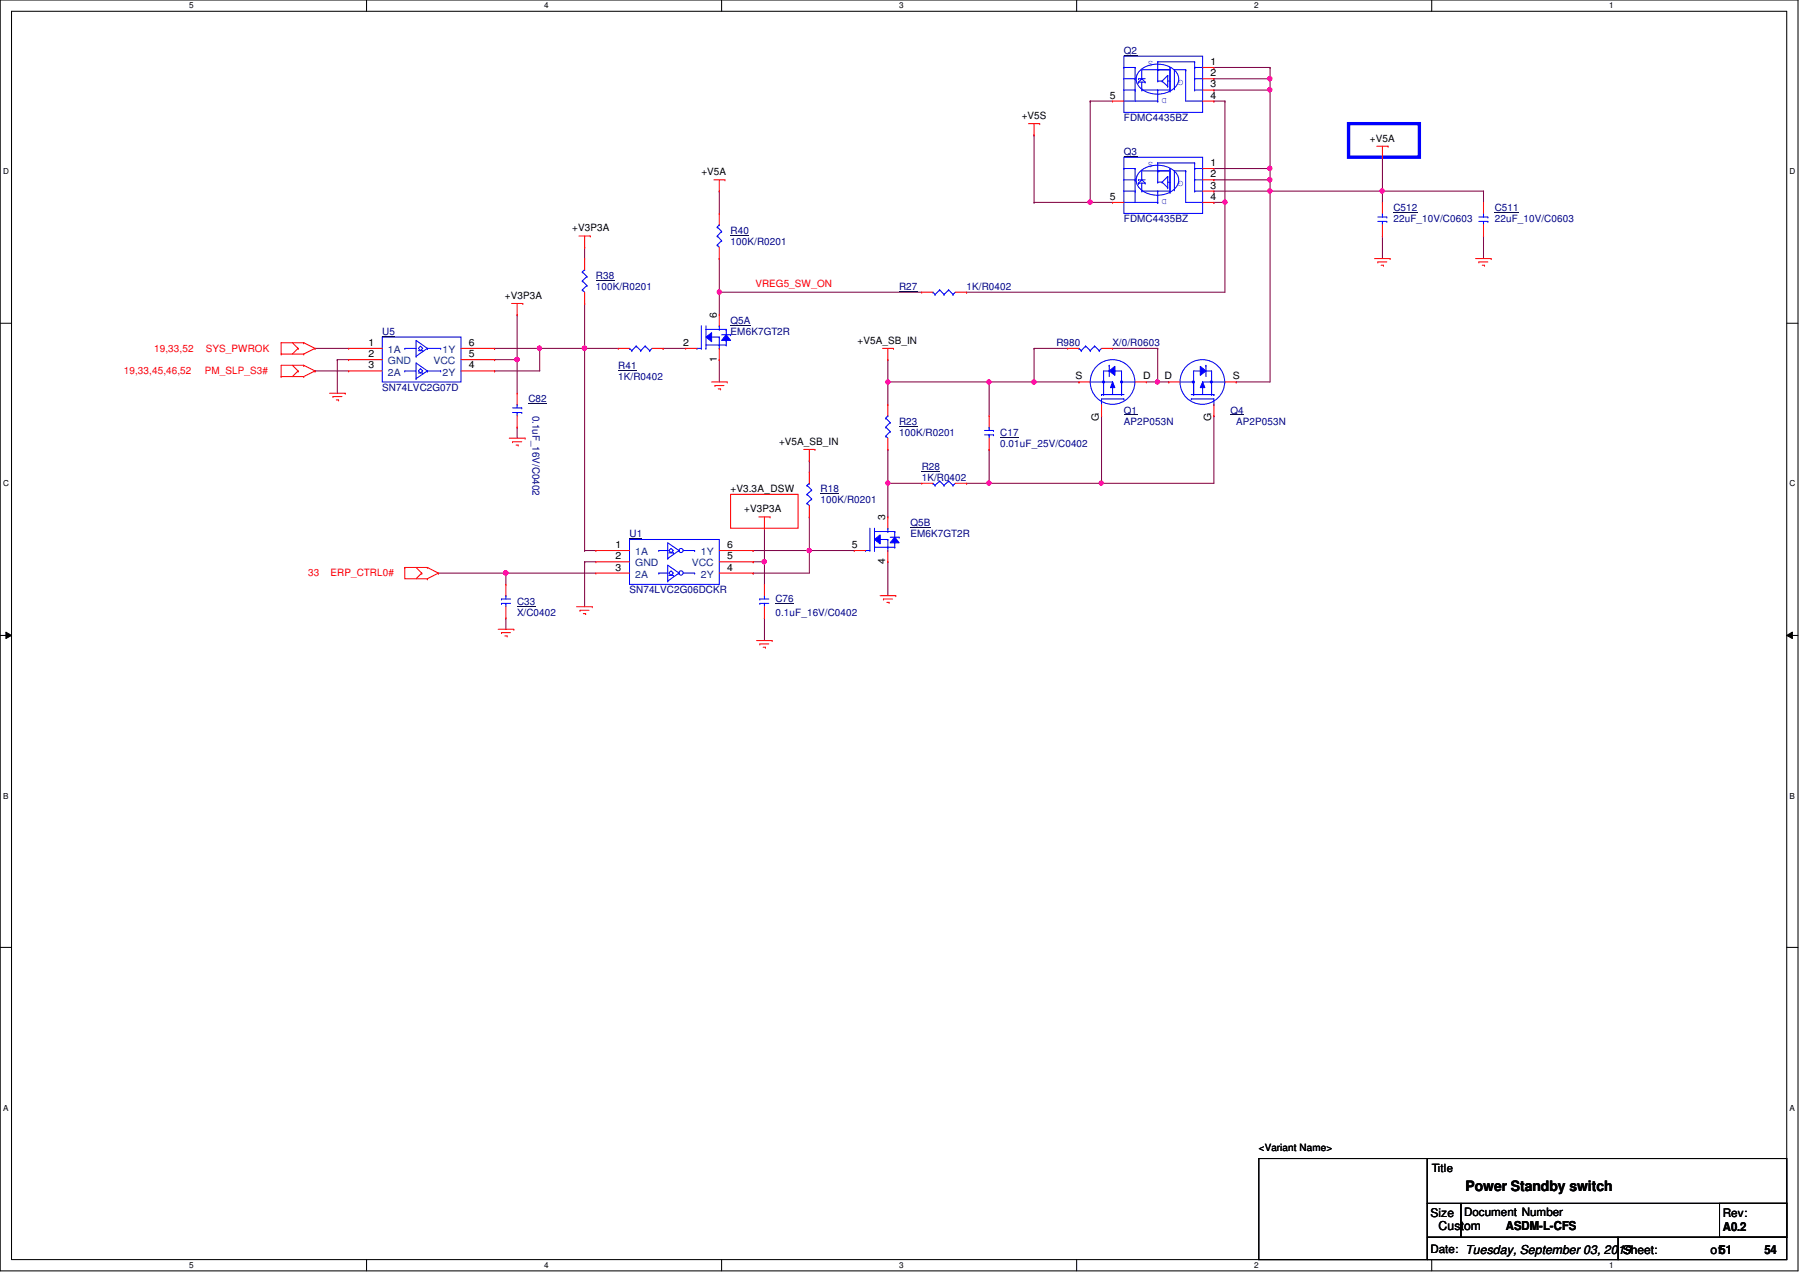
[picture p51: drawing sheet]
<svg xmlns="http://www.w3.org/2000/svg" width="297mm" height="210mm" viewBox="0 0 297 210" stroke-linecap="round" stroke-linejoin="round" font-family="sans-serif">
<defs><g id="words">
<text font-size="2.4" x="241.8" y="196.5">Power Standby switch</text>
<g font-size="2">
<text x="236.1" y="200.8">Size</text>
<text x="237.4" y="202.9">Custom</text>
<text x="248.5" y="202.9">ASDM-L-CFS</text>
<text x="284.3" y="203.1">A0.2</text>
<text x="267.8" y="206.9">Sheet:</text>
<text x="282.3" y="207">of51</text>
<text x="291.2" y="207">54</text>
</g>
<g font-size="1.9">
<text x="236.3" y="193.4">Title</text>
<text x="241.6" y="200.7">Document Number</text>
<text x="284.3" y="200.7">Rev:</text>
<text x="236.1" y="206.8">Date: Tuesday, September 03, 2019</text>
</g>
<g font-size="1.7" fill="#000080">
<text x="185.5" y="8.9">Q2</text>
<text x="185.5" y="20">FDMC4435BZ</text>
<text x="185.5" y="25.6">Q3</text>
<text x="230" y="34.9">C512</text>
<text x="246.7" y="34.9">C511</text>
<text x="120.6" y="38.6">R40</text>
<text x="120.6" y="40.4">100K/R0201</text>
<text x="185.5" y="36.7">FDMC4435BZ</text>
<text x="230" y="36.7">22uF_10V/C0603</text>
<text x="246.7" y="36.7">22uF_10V/C0603</text>
<text x="98.3" y="46">R38</text>
<text x="98.3" y="47.8">100K/R0201</text>
<text x="148.4" y="47.8">R27</text>
<text x="159.5" y="47.8">1K/R0402</text>
<text x="120.6" y="53.4">Q5A</text>
<text x="63.1" y="55.2">U5</text>
<text x="120.6" y="55.2">EM6K7GT2R</text>
<text x="174.3" y="57.1">R980</text>
<text x="183.6" y="57.1">X/0/R0603</text>
<text x="63.1" y="64.5">SN74LVC2G07D</text>
<text x="102" y="60.8">R41</text>
<text x="102" y="62.7">1K/R0402</text>
<text x="87.2" y="66.4">C82</text>
<text x="87.9" y="68.6" transform="rotate(90 87.9 68.6)">0.1uF_16V/C0402</text>
<text x="148.4" y="70.1">R23</text>
<text x="148.4" y="72">100K/R0201</text>
<text x="165.1" y="72">C17</text>
<text x="185.5" y="68.2">Q1</text>
<text x="185.5" y="70.1">AP2P053N</text>
<text x="203.1" y="68.2">Q4</text>
<text x="204" y="70.1">AP2P053N</text>
<text x="152.1" y="77.5">R28</text>
<text x="165.1" y="73.8">0.01uF_25V/C0402</text>
<text x="135.4" y="81.2">R18</text>
<text x="135.4" y="83.1">100K/R0201</text>
<text x="152.1" y="79.4">1K/R0402</text>
<text x="103.9" y="88.6">U1</text>
<text x="150.2" y="86.8">Q5B</text>
<text x="150.2" y="88.6">EM6K7GT2R</text>
<text x="85.3" y="99.8">C33</text>
<text x="85.3" y="101.6">X/C0402</text>
<text x="103.9" y="97.9">SN74LVC2G06DCKR</text>
<text x="128" y="99.4">C76</text>
<text x="128" y="101.6">0.1uF_16V/C0402</text>
</g>
<g font-size="1.7">
<text x="199.8" y="10.7">1</text>
<text x="183.2" y="16.3">5</text>
<text x="199.8" y="16.3">4</text>
<text x="199.8" y="14.4">3</text>
<text x="199.8" y="12.6">2</text>
<text x="168.6" y="19.6">+V5S</text>
<text x="226.1" y="23.4">+V5A</text>
<text x="115.7" y="28.9">+V5A</text>
<text x="199.8" y="29.3">2</text>
<text x="199.8" y="27.4">1</text>
<text x="183.2" y="33">5</text>
<text x="199.8" y="33">4</text>
<text x="199.8" y="31.1">3</text>
<text x="94.4" y="38.2">+V3P3A</text>
<text x="83.3" y="49.3">+V3P3A</text>
<text x="118.3" y="52.5" transform="rotate(-90 118.3 52.5)">6</text>
<text x="60.8" y="57.1">1</text>
<text x="60.8" y="58.9">2</text>
<text x="77.4" y="58.9">5</text>
<text x="77.4" y="57.1">6</text>
<text x="112.7" y="57.1">2</text>
<text x="118.3" y="59.8" transform="rotate(-90 118.3 59.8)">1</text>
<text x="141.5" y="56.7">+V5A_SB_IN</text>
<text x="60.8" y="60.8">3</text>
<text x="77.4" y="60.8">4</text>
<text x="177.5" y="62.6">S</text>
<text x="188.6" y="62.6">D</text>
<text x="192.2" y="62.6">D</text>
<text x="203.5" y="62.6">S</text>
<text x="181.4" y="69.4" transform="rotate(-90 181.4 69.4)">G</text>
<text x="199.9" y="69.4" transform="rotate(-90 199.9 69.4)">G</text>
<text x="128.6" y="73.4">+V5A_SB_IN</text>
<text x="120.6" y="81.2">+V3.3A_DSW</text>
<text x="122.8" y="84.5">+V3P3A</text>
<text x="146.1" y="85.9" transform="rotate(-90 146.1 85.9)">3</text>
<text x="101.6" y="90.4">1</text>
<text x="101.6" y="92.3">2</text>
<text x="101.6" y="94.1">3</text>
<text x="120" y="94.1">4</text>
<text x="120" y="92.3">5</text>
<text x="120" y="90.4">6</text>
<text x="140.5" y="90.4">5</text>
<text x="146.1" y="93.1" transform="rotate(-90 146.1 93.1)">4</text>
<text x="207.7" y="189.9">&lt;Variant Name&gt;</text>
</g>
<g font-size="1.7" fill="#f00">
<text x="124.7" y="47.4">VREG5_SW_ON</text>
<text x="25.4" y="58">19,33,52</text>
<text x="34" y="58">SYS_PWROK</text>
<text x="20.4" y="61.8">19,33,45,46,52</text>
<text x="33.8" y="61.8">PM_SLP_S3#</text>
<text x="50.8" y="95.1">33</text>
<text x="54.6" y="95.1">ERP_CTRL0#</text>
</g>
<g font-size="1.7" fill="#004080">
<text x="64" y="58.3">1A</text>
<text x="73" y="58.3">1Y</text>
<text x="64" y="60.1">GND</text>
<text x="64" y="62">2A</text>
<text x="71.5" y="60.1">VCC</text>
<text x="73" y="62">2Y</text>
<text x="104.8" y="91.6">1A</text>
<text x="104.8" y="93.5">GND</text>
<text x="104.8" y="95.3">2A</text>
<text x="114.2" y="93.5">VCC</text>
<text x="115.7" y="95.3">2Y</text>
<text x="115.7" y="91.6">1Y</text>
</g>
<g font-size="1.5" fill="#00f">
<text x="190.3" y="10.1" transform="rotate(180 190.3 10.1)">S</text>
<text x="192.5" y="16.2" transform="rotate(180 192.5 16.2)">D</text>
<text x="195.3" y="13.3" transform="rotate(180 195.3 13.3)">G</text>
<text x="190.3" y="26.8" transform="rotate(180 190.3 26.8)">S</text>
<text x="195.3" y="29.9" transform="rotate(180 195.3 29.9)">G</text>
<text x="192.5" y="32.9" transform="rotate(180 192.5 32.9)">D</text>
</g>
<g font-size="1.4">
<text x="31.2" y="1.4">5</text>
<text x="89.8" y="1.4">4</text>
<text x="148.4" y="1.4">3</text>
<text x="207" y="1.4">2</text>
<text x="265.6" y="1.4">1</text>
<text x=".5" y="28.8">D</text>
<text x="295.3" y="28.8">D</text>
<text x=".5" y="80.3">C</text>
<text x="295.3" y="80.3">C</text>
<text x=".5" y="131.8">B</text>
<text x="295.3" y="131.8">B</text>
<text x=".5" y="183.3">A</text>
<text x="295.3" y="183.3">A</text>
<text x="31.2" y="209.3">5</text>
<text x="89.8" y="209.3">4</text>
<text x="148.4" y="209.3">3</text>
<text x="207" y="209.3">2</text>
<text x="265.6" y="209.3">1</text>
</g>
</g></defs>
<path d="M0 0h296.7v209.7h-296.7zM1.9 1.9h292.9v206h-292.9z" fill="none" stroke="#000" stroke-width=".17"/>
<g fill="#fff">
<path d="M31.2 .2h.7v1.5h-.7z"/>
<path d="M31.2 208.1h.7v1.4h-.7z"/>
</g>
<path d="M60.5 0v1.9M60.5 207.9v1.8" fill="none" stroke="#000" stroke-width=".17"/>
<g fill="#fff">
<path d="M89.8 .2h.7v1.5h-.7z"/>
<path d="M89.8 208.1h.7v1.4h-.7z"/>
</g>
<path d="M119.1 0v1.9M119.1 207.9v1.8" fill="none" stroke="#000" stroke-width=".17"/>
<g fill="#fff">
<path d="M148.4 .2h.7v1.5h-.7z"/>
<path d="M148.4 208.1h.7v1.4h-.7z"/>
</g>
<path d="M177.7 0v1.9M177.7 207.9v1.8" fill="none" stroke="#000" stroke-width=".17"/>
<g fill="#fff">
<path d="M207 .2h.7v1.5h-.7z"/>
<path d="M207 208.1h.7v1.4h-.7z"/>
</g>
<path d="M236.3 0v1.9M236.3 207.9v1.8" fill="none" stroke="#000" stroke-width=".17"/>
<g fill="#fff">
<path d="M265.6 .2h.7v1.5h-.7z"/>
<path d="M265.6 208.1h.7v1.4h-.7z"/>
<path d="M.5 27.6h.9v1.5h-.9z"/>
<path d="M295.3 27.6h.9v1.5h-.9z"/>
<path d="M.5 79.1h.9v1.5h-.9z"/>
<path d="M295.3 79.1h.9v1.5h-.9z"/>
</g>
<path d="M0 53.3h1.9M294.8 53.3h1.9" fill="none" stroke="#000" stroke-width=".17"/>
<g fill="#fff">
<path d="M.5 130.6h.9v1.5h-.9z"/>
<path d="M295.3 130.6h.9v1.5h-.9z"/>
</g>
<path d="M0 104.9h1.9M1 104.3l.9 .6-.9 .5zM294.8 104.9l1-.6v1.1zM294.8 104.9h1.9" fill="none" stroke="#000" stroke-width=".17"/>
<path d="M1 104.3l.9 .6-.9 .5zM294.8 104.9l1-.6v1.1z" fill="#000"/>
<g fill="#fff">
<path d="M.5 182.1h.8v1.5h-.8z"/>
<path d="M295.3 182.1h.8v1.5h-.8z"/>
</g>
<path d="M0 156.3h1.9M294.8 156.3h1.9" fill="none" stroke="#000" stroke-width=".17"/>
<path d="M222.5 20.4h11.7v5.6h-11.7z" fill="none" stroke="#00f" stroke-width=".55"/>
<path d="M120.6 81.6h11.1v5.6h-11.1z" fill="none" stroke="#f00" stroke-width=".17"/>
<path d="M209.6 27.8h.1M209.6 27.8v1.9M85.3 70.5h.1M85.3 70.5v1.8" fill="none" stroke="#800040" stroke-width=".17"/>
<circle cx="209.5" cy="29.6" r=".35" fill="#f0f"/>
<circle cx="209.5" cy="29.6" r=".35" fill="none" stroke="#f0f" stroke-width=".17"/>
<circle cx="209.5" cy="27.8" r=".35" fill="#f0f"/>
<circle cx="209.5" cy="27.8" r=".35" fill="none" stroke="#f0f" stroke-width=".17"/>
<g fill="none" stroke="#800040" stroke-width=".17">
<path d="M200.3 11.1h.1M200.3 11.1h9.3M170.6 33.4h.1M170.6 33.4h13M179.9 33.4h.1M200.3 31.5h.1M200.3 31.5h9.3M202.1 33.4h.1M202.1 33.4v14.8M85.3 59.4h.1M85.3 51.9h.1M85.3 51.9v13"/>
<path d="M146.5 59.4h.1M146.5 59.4v3.6M124.3 92.7h.1M124.3 92.7h1.8M126.1 102h.1M126.1 102v3.7"/>
</g>
<circle cx="85.3" cy="59.3" r=".37" fill="#f0f"/>
<circle cx="85.3" cy="59.3" r=".37" fill="none" stroke="#f0f" stroke-width=".17"/>
<path d="M179.9 16.7h.1M179.9 16.7v16.7M81.6 59.4h.1M81.6 59.4h3.7" fill="none" stroke="#800040" stroke-width=".17"/>
<circle cx="179.9" cy="33.4" r=".36" fill="#f0f"/>
<circle cx="179.9" cy="33.4" r=".36" fill="none" stroke="#f0f" stroke-width=".17"/>
<path d="M96.5 57.5h.1M96.5 57.5v33.3M96.5 92.7h.1M96.5 90.8h.1M96.5 92.7v7.4M96.5 90.8h1.8M124.3 90.8h.1M124.3 90.8h9.3M146.5 92.7h.1M146.5 92.7v5.6" fill="none" stroke="#800040" stroke-width=".17"/>
<circle cx="133.5" cy="90.8" r=".36" fill="#f0f"/>
<circle cx="133.5" cy="90.8" r=".36" fill="none" stroke="#f0f" stroke-width=".17"/>
<path d="M146.5 79.8h.1M146.5 79.8h5.6M96.5 92.7h.1M96.5 92.7h1.8" fill="none" stroke="#800040" stroke-width=".17"/>
<circle cx="146.5" cy="79.7" r=".34" fill="#f0f"/>
<circle cx="146.5" cy="79.7" r=".34" fill="none" stroke="#f0f" stroke-width=".17"/>
<path d="M96.5 50.1h.1M96.5 50.1v7.4M133.6 76h.1M133.6 76v1.9M146.5 74.2h.1M146.5 74.2v5.6M124.3 94.6h.1M133.6 90.8h.1M133.6 90.8v3.8h-9.3" fill="none" stroke="#800040" stroke-width=".17"/>
<circle cx="96.4" cy="57.5" r=".37" fill="#f0f"/>
<circle cx="96.4" cy="57.5" r=".37" fill="none" stroke="#f0f" stroke-width=".17"/>
<path d="M89.1 57.5h.1M89.1 57.5h7.4M96.5 40.8h.1M96.5 40.8v1.9M118.7 48.2h.1M118.7 48.2h33.4" fill="none" stroke="#800040" stroke-width=".17"/>
<circle cx="118.7" cy="48.2" r=".35" fill="#f0f"/>
<circle cx="118.7" cy="48.2" r=".35" fill="none" stroke="#f0f" stroke-width=".17"/>
<path d="M209.6 31.5h.1M209.6 31.5h18.5" fill="none" stroke="#800040" stroke-width=".17"/>
<circle cx="228.1" cy="31.5" r=".35" fill="#f0f"/>
<circle cx="228.1" cy="31.5" r=".35" fill="none" stroke="#f0f" stroke-width=".17"/>
<path d="M118.7 31.5h.1M118.7 31.5v3.7M209.6 31.5h.1M209.6 31.5v31.5M118.7 42.7h.1M118.7 42.7v5.5M159.5 48.2h.1M159.5 48.2h42.6" fill="none" stroke="#800040" stroke-width=".17"/>
<circle cx="209.5" cy="31.5" r=".35" fill="#f0f"/>
<circle cx="209.5" cy="31.5" r=".35" fill="none" stroke="#f0f" stroke-width=".17"/>
<path d="M202.1 16.7h.1M202.1 16.7v16.7" fill="none" stroke="#800040" stroke-width=".17"/>
<circle cx="202.1" cy="33.4" r=".34" fill="#f0f"/>
<circle cx="202.1" cy="33.4" r=".34" fill="none" stroke="#f0f" stroke-width=".17"/>
<path d="M52 57.5h.1M52 57.5h5.5M81.6 57.5h.1M81.6 57.5h7.5M52 61.2h.1M52 61.2h5.5" fill="none" stroke="#800040" stroke-width=".17"/>
<circle cx="89" cy="57.5" r=".35" fill="#f0f"/>
<circle cx="89" cy="57.5" r=".35" fill="none" stroke="#f0f" stroke-width=".17"/>
<g fill="none" stroke="#800040" stroke-width=".17">
<path d="M89.1 57.5h.1M89.1 57.5v3.7h-7.5M96.5 57.5h.1M96.5 57.5h5.5M109.4 57.5h.1M109.4 57.5h3.8M118.7 48.2h.1M118.7 59.4h.1M118.7 48.2v3.7M118.7 59.4v3.6M81.6 61.2h.1M146.5 79.8h.1"/>
<path d="M146.5 79.8v5.5M181.8 79.8h.1M200.3 68.6h.1M200.3 68.6v11.2h-18.5M133.6 85.3h.1M133.6 90.8h.1M133.6 85.3v5.5M133.6 90.8h7.4"/>
</g>
<circle cx="181.7" cy="79.7" r=".34" fill="#f0f"/>
<circle cx="181.7" cy="79.7" r=".34" fill="none" stroke="#f0f" stroke-width=".17"/>
<path d="M200.3 13h.1M200.3 13h9.3M209.6 13h.1M209.6 13v1.9" fill="none" stroke="#800040" stroke-width=".17"/>
<circle cx="209.5" cy="13" r=".35" fill="#f0f"/>
<circle cx="209.5" cy="13" r=".35" fill="none" stroke="#f0f" stroke-width=".17"/>
<path d="M126.1 92.7h.1M126.1 92.7v3.7" fill="none" stroke="#800040" stroke-width=".17"/>
<circle cx="126.1" cy="92.7" r=".35" fill="#f0f"/>
<circle cx="126.1" cy="92.7" r=".35" fill="none" stroke="#f0f" stroke-width=".17"/>
<g fill="none" stroke="#800040" stroke-width=".17">
<path d="M179.9 16.7h.1M179.9 16.7h3.7M209.6 11.1h.1M209.6 11.1v1.9M200.3 29.7h.1M200.3 33.4h.1M200.3 29.7h9.3M200.3 33.4h1.8M181.8 68.6h.1M181.8 68.6v11.2M72.3 94.6h.1M72.3 94.6h11.2"/>
<path d="M83.5 94.6h.1M83.5 94.6v1.8"/>
</g>
<circle cx="83.4" cy="94.5" r=".37" fill="#f0f"/>
<circle cx="83.4" cy="94.5" r=".37" fill="none" stroke="#f0f" stroke-width=".17"/>
<path d="M200.3 14.9h.1M200.3 14.9h9.3M209.6 14.9h.1M209.6 14.9v12.9" fill="none" stroke="#800040" stroke-width=".17"/>
<circle cx="209.5" cy="14.8" r=".34" fill="#f0f"/>
<circle cx="209.5" cy="14.8" r=".34" fill="none" stroke="#f0f" stroke-width=".17"/>
<g fill="none" stroke="#800040" stroke-width=".17">
<path d="M200.3 27.8h.1M200.3 27.8h9.3M55.7 59.4h.1M55.7 59.4v5.5M55.7 59.4h1.8M159.5 79.8h.1M159.5 79.8h3.7M83.5 94.6h.1M83.5 94.6h14.8M126.1 87.2h.1M126.1 87.2v5.5M83.5 102h.1"/>
<path d="M83.5 102v1.8"/>
</g>
<circle cx="163.2" cy="79.7" r=".34" fill="#f0f"/>
<circle cx="163.2" cy="79.7" r=".34" fill="none" stroke="#f0f" stroke-width=".17"/>
<g fill="none" stroke="#800040" stroke-width=".17">
<path d="M200.3 16.7h.1M200.3 16.7h1.8M170.6 22.3h.1M170.6 22.3v11.1M209.6 29.7h.1M209.6 29.7v1.8M228.1 26h.1M228.1 26v5.5M146.5 63h.1M146.5 63h16.7M189.2 63h1.8M191 63h.1"/>
<path d="M204 63h.1M204 63h5.6"/>
</g>
<circle cx="163.2" cy="63" r=".34" fill="#f0f"/>
<circle cx="163.2" cy="63" r=".34" fill="none" stroke="#f0f" stroke-width=".17"/>
<circle cx="146.5" cy="63" r=".34" fill="#f0f"/>
<circle cx="146.5" cy="63" r=".34" fill="none" stroke="#f0f" stroke-width=".17"/>
<g fill="none" stroke="#800040" stroke-width=".17">
<path d="M228.1 38.9h.1M228.1 31.5h.1M228.1 31.5v1.9M228.1 38.9v3.8M228.1 31.5h16.7M244.8 38.9h.1M244.8 31.5h.1M244.8 31.5v1.9M244.8 38.9v3.8M170.6 57.5h.1M170.6 57.5h5.6M170.6 57.5v5.5"/>
<path d="M146.5 63h.1M146.5 63v3.8M163.2 63h.1M163.2 74.2h.1M163.2 79.8h.1M163.2 63v5.6M163.2 74.2v5.6M163.2 63h14.9M163.2 79.8h18.6M170.6 63h.1M178.1 63h.1"/>
</g>
<circle cx="170.6" cy="63" r=".36" fill="#f0f"/>
<circle cx="170.6" cy="63" r=".36" fill="none" stroke="#f0f" stroke-width=".17"/>
<path d="M183.6 57.5h7.4M191 57.5h.1M191 57.5v5.5M191 63h.1M191 63h1.9M192.9 63h.1" fill="none" stroke="#800040" stroke-width=".17"/>
<circle cx="191" cy="63" r=".34" fill="#f0f"/>
<circle cx="191" cy="63" r=".34" fill="none" stroke="#f0f" stroke-width=".17"/>
<g fill="none" stroke="#f00" stroke-width=".17">
<path d="M95.5 38.9h1.9M96.5 38.9v1.9M97.4 38.9h.1M117.8 29.7h1.8M118.7 31.5h.1M118.7 29.7v1.8M119.6 29.7h.1M169.7 20.4h1.9M170.6 22.3h.1M170.6 20.4v1.9M171.6 20.4h.1M227.2 24.1h1.9"/>
<path d="M228.1 26h.1M228.1 24.1v1.9M229.1 24.1h.1M46.4 58.4h.1M46.4 58.4h3.7M48.3 56.6l.9 .9M49.2 57.5h.1M49.2 57.5l-.9 .9M50.1 56.6h.1M50.1 58.4h.1M50.1 56.6h-3.7v1.8M50.1 56.6l1.9 .9"/>
<path d="M52 57.5h.1M52 57.5l-1.9 .9M57.5 57.5h.1M57.5 59.4h.1M57.5 57.5h5.6M57.5 59.4h5.6M76.1 57.5h5.5M76.1 59.4h5.5M81.6 59.4h.1M81.6 57.5h.1M84.4 50.1h1.9M85.3 51.9h.1"/>
<path d="M85.3 50.1v1.8M86.3 50.1h.1M96.5 40.8h.1M145.6 57.5h1.8M146.5 59.4h.1M146.5 57.5v1.9M147.4 57.5h.1M226.8 42.7h2.6M227.4 43.2h.1M227.4 43.2h1.5M227.9 43.8h.4M228.3 43.8h.1"/>
<path d="M229.4 42.7h.1M243.5 42.7h2.6M244 43.2h.1M244 43.2h1.5M244.6 43.8h.4M245 43.8h.1M246.1 42.7h.1M46.4 62.1h.1M46.4 62.1h3.7M48.3 60.3l.9 .9M49.2 61.2h.1M49.2 61.2l-.9 .9"/>
<path d="M50.1 60.3h.1M50.1 62.1h.1M50.1 60.3h-3.7v1.8M50.1 60.3l1.9 .9M52 61.2h.1M52 61.2l-1.9 .9M54.4 64.9h2.6M54.9 65.4h.1M54.9 65.4h1.5M55.5 66h.4M55.9 66h.1M57 64.9h.1"/>
<path d="M57.5 61.2h.1M57.5 61.2h5.6M76.1 61.2h5.5M81.6 61.2h.1M84 72.3h2.7M84.6 72.9h.1M84.6 72.9h1.5M85.2 73.4h.3M85.5 73.4h.1M86.7 72.3h.1M117.4 63h2.6M118 63.6h.1"/>
<path d="M118 63.6h1.5M118.5 64.2h.4M118.9 64.2h.1M120 63h.1M132.6 74.2h1.9M133.6 76h.1M133.6 74.2v1.8M134.5 74.2h.1M66.8 93.6h.1M66.8 93.6v1.9h3.7M66.8 93.6h3.7M68.7 93.6l.9 1"/>
<path d="M69.6 94.6h.1M69.6 94.6l-.9 .9M70.5 95.5h.1M70.5 93.6h.1M70.5 93.6l1.8 1M72.3 94.6h.1M72.3 94.6l-1.8 .9M125.2 85.3h1.9M126.1 87.2h.1M126.1 85.3v1.9M127.1 85.3h.1M145.2 98.3h2.6"/>
<path d="M145.8 98.8h.1M145.8 98.8h1.5M146.3 99.4h.4M146.7 99.4h.1M147.8 98.3h.1M82.2 103.8h2.6M82.8 104.4h.1M82.8 104.4h1.4M83.3 104.9h.4M83.7 104.9h.1M84.8 103.8h.1M95.2 100.1h2.5"/>
<path d="M95.7 100.7h.1M95.7 100.7h1.5M96.3 101.3h.3M96.6 101.3h.1M97.7 100.1h.1M124.8 105.7h2.6M125.4 106.3h.1M125.4 106.3h1.5M125.9 106.8h.4M126.3 106.8h.1M127.4 105.7h.1"/>
</g>
<path d="M207.7 191.2h27.8v16.7h-27.8zM235.5 198.6h5.6v5.6h-5.6zM235.5 191.2h59.3v7.4h-59.3zM241.1 198.6h53.7v5.6h-53.7zM283.8 198.6h11v5.6h-11zM235.5 204.2h31.5v3.7h-31.5zM267 204.2h27.8v3.7h-27.8z" fill="none" stroke="#000" stroke-width=".17"/>
<g fill="none" stroke="#00f" stroke-width=".17">
<path d="M63.1 55.6h13v7.4h-13zM66.8 57.5h.1M66.8 57.5h1.9M68.7 58.8h.1M69 57.9h.8M69.4 57.1l.4 .4-.4 .4-.4-.4zM69.8 57.9h.1M70.5 57.5h.1M70.5 57.5h2.2M70.5 57.5l-1.8-1.3v2.6M70.5 57.5l-1.8 1.3M72.7 57.5h.1"/>
<path d="M115 57.5h.1M115 57.5h.7M115.7 57.5h.1M115.7 53.8v3.7M116.5 57.5h.1M116.5 53.8v3.7M66.8 61.2h.1M66.8 61.2h1.9M68.7 62.5h.1M69 61.6h.8M69.4 60.8l.4 .4-.4 .4-.4-.4zM69.8 61.6h.1"/>
<path d="M70.5 61.2h.1M70.5 61.2h2.2M70.5 61.2l-1.8-1.3v2.6M70.5 61.2l-1.8 1.3M72.7 61.2h.1"/>
</g>
<path d="M63.1 55.5h2.1" fill="none" stroke="#000080" stroke-width=".17"/>
<path d="M116.5 55.6l.9-.7v1.5z" fill-rule="evenodd" fill="#00f"/>
<path d="M116.5 55.6l.9-.7v1.5zM116.5 54.4h2.2M116.5 56.9h2.2M117.4 55.6h1.3M118.7 54.4h.1M118.7 56.9h.1M118.7 55.6h.1M118.7 57.5h.1M118.7 53.8h.1M118.7 53.8v.6M118.7 55.6v1.9" fill="none" stroke="#00f" stroke-width=".17"/>
<path d="M119.8 55.2l.8 1h-1.5z" fill-rule="evenodd" fill="#00f"/>
<g fill="none" stroke="#00f" stroke-width=".17">
<path d="M185.5 9.3h13v9.2h-13zM185.5 11.1h.1M185.5 14.9h1.8M185.5 13h1.8M185.5 16.7h5.5M185.5 11.1h1.8M187.3 11.1h.1M187.3 13h.1M187.3 14.9h.1M187.3 11.1v5.6M187.9 13h.1M187.9 13.5h.1"/>
<path d="M187.9 13h1.1M187.9 13.5h1.1M188.3 11.5a4.4 4.4 0 0 1 5.9 .5 2.03 2.03 0 0 1-1 3 4.3 4.3 0 0 1-5.4-.9 1.89 1.89 0 0 1 .5-2.6zM188.4 14.9h.1M188.4 13h.1M188.4 14.9h4.7M188.4 13.5v1.4M188.4 13l.6 .5M188.4 13l-.5 .5M189 13.5h.1M191 11.5h.1M191 13.4h.1"/>
<path d="M191 10.2h.1M191 14.9h.1M191 16.7h.1M191 13.4h.8M191 10.2v3.2M191 14.9v1.8M191 10.2h6.1M191.2 11.5h.1M191.8 13.4h.1M191.8 13.4l.9 .9M192.7 14.3h.1M192.7 12.4h.1"/>
<path d="M192.7 13.4h.4M192.7 12.4v1.9M192.7 12.4l-.9 1M193.1 11.1h.1M193.1 14.9h.1M193.1 11.5h.1M193.1 13.4h.1M193.1 11.1v4.1M193.1 11.5h-4.7v1.5M193.8 14.6h.1M195.7 11.5h.1M195.7 11.5h-1.9v3.1"/>
<path d="M195.7 11.5v5.2h2.8M197.1 14.9h.1M197.1 13h.1M197.1 11.1h.1M197.1 10.2h.1M197.1 14.9h1.4M197.1 13h1.4M197.1 10.2v4.7M197.1 11.1h1.4M198.5 16.7h.1M198.5 13h.1M198.5 11.1h.1"/>
<path d="M185.5 26h13v9.2h-13zM185.5 27.8h.1M185.5 31.5h1.8M185.5 29.7h1.8M185.5 33.4h5.5M185.5 27.8h1.8M187.3 27.8h.1M187.3 29.7h.1M187.3 31.5h.1M187.3 27.8v5.6M187.9 29.7h.1M187.9 30.2h.1"/>
<path d="M187.9 29.7h1.1M187.9 30.2h1.1M188.3 28.2a4.4 4.4 0 0 1 5.9 .4 2.03 2.03 0 0 1-1 3.1 4.3 4.3 0 0 1-5.4-.9 1.89 1.89 0 0 1 .5-2.6zM188.4 31.5h.1M188.4 29.7h.1M188.4 30.2v1.3M188.4 31.5h4.7M188.4 29.7l.6 .5M188.4 29.7l-.5 .5M189 30.2h.1M191 28.2h.1M191 30.1h.1"/>
<path d="M191 26.9h.1M191 31.5h.1M191 33.4h.1M191 26.9v3.2M191 31.5v1.9M191 30.1h.8M191 26.9h6.1M191.2 28.2h.1M191.8 30.1h.1M191.8 30.1l.9 .9M192.7 31h.1M192.7 29.1h.1"/>
<path d="M192.7 29.1v1.9M192.7 30.1h.4M192.7 29.1l-.9 1M193.1 27.8h.1M193.1 31.5h.1M193.1 28.2h.1M193.1 30.1h.1M193.1 27.8v4.1M193.1 28.2h-4.7v1.5M193.8 31.3h.1M195.7 28.2h.1M195.7 28.2h-1.9v3.1"/>
<path d="M195.7 28.2v5.2h2.8M197.1 31.5h.1M197.1 29.7h.1M197.1 27.8h.1M197.1 26.9h.1M197.1 26.9v4.6M197.1 31.5h1.4M197.1 29.7h1.4M197.1 27.8h1.4M198.5 33.4h.1M198.5 29.7h.1M198.5 27.8h.1"/>
<path d="M227.4 35.8h1.5M227.4 36.5h1.5M228.1 35.2h.1M228.1 36.5h.1M228.1 35.2v.6M228.1 36.5v.6M228.9 35.8h.1M228.9 36.5h.1M96.1 44.9h.1M96.1 47.8h.1M96.1 46.4h.1M96.1 44.9l.8 .7"/>
<path d="M96.1 47.8l.4 .4M96.1 46.4l.8 .7M96.5 44.5h.1M96.5 44.5l-.4 .4M96.9 47.1h.1M96.9 45.6h.1M96.9 47.1l-.8 .7M96.9 45.6l-.8 .8M103.9 57.5h.1M103.9 57.5l.4 .4M104.3 57.9h.1M105 57.1h.1"/>
<path d="M105 57.1l-.7 .8M105 57.1l.7 .8M105.7 57.9h.1M106.5 57.1h.1M106.5 57.1l.7 .8M106.5 57.1l-.8 .8M107.2 57.9h.1M107.6 57.5l-.4 .4M118.7 56.9h1.1M118.7 54.4h1.1M119.1 55.2h1.5M119.8 55.2l.8 1h-1.5z"/>
<path d="M119.8 56.9h.1M119.8 56.2h.1M119.8 54.4h.1M119.8 55.2h.1M119.8 54.4v.8M119.8 56.2v.7M120.6 55.2h.1M154 48.2h.1M154 48.2l.3 .4M154.3 48.6h.1M155.1 47.8h.1M155.1 47.8l-.8 .8"/>
<path d="M155.1 47.8l.7 .8M155.8 48.6h.1M156.5 47.8h.1M156.5 47.8l.8 .8M156.5 47.8l-.7 .8M157.3 48.6h.1M157.6 48.2l-.3 .4M84.6 67.3h1.5M84.6 68.1h1.5M85.3 66.8h.1M85.3 68.1h.1M85.3 66.8v.5"/>
<path d="M85.3 68.1v.5M86.1 67.3h.1M86.1 68.1h.1M133.6 79.8h.1M133.6 79.8l-.4 .3M146.2 69h.1M146.2 72h.1M146.2 70.5h.1M146.2 69l.7 .7M146.2 72l.3 .3M146.2 70.5l.7 .7M146.5 68.6h.1"/>
<path d="M146.5 68.6l-.3 .4M146.9 71.2h.1M146.9 69.7h.1M146.9 71.2l-.7 .8M146.9 69.7l-.7 .8M154 79.8h.1M154 79.8l.3 .3M155.1 79.4h.1M155.1 79.4l.7 .7M155.1 79.4l-.8 .7M156.5 79.4h.1M156.5 79.4l.8 .7"/>
<path d="M156.5 79.4l-.7 .7M157.6 79.8l-.3 .3M82.8 98.8h.1M82.8 99.6h.1M82.8 98.8h1.4M82.8 99.6h1.4M83.5 98.3h.1M83.5 99.6h.1M83.5 98.3v.5M83.5 99.6v.5M133.2 80.1h.1M133.2 83.1h.1"/>
<path d="M133.2 81.6h.1M133.2 80.1l.7 .8M133.2 83.1l.4 .3M133.2 81.6l.7 .7M133.9 82.3h.1M133.9 80.9h.1M133.9 82.3l-.7 .8M133.9 80.9l-.7 .7M154.3 80.1h.1M155.8 80.1h.1M157.3 80.1h.1"/>
</g>
<path d="M185.5 9.1h2.2M185.5 25.8h2.2M230 35.1h3.9M98.3 46.2h3.1M120.6 53.7h3.3M148.4 48.1h3M87.2 66.6h3.1M102 61.1h3.1M148.4 70.3h3M152.1 77.7h3M135.4 81.5h3.1M85.3 100h3.1" fill="none" stroke="#000080" stroke-width=".17"/>
<g fill="none" stroke="#f00" stroke-width=".17">
<path d="M183.6 16.7h.1M183.6 16.7h1.9M198.5 16.7h1.8M198.5 14.9h1.8M198.5 13h1.8M198.5 11.1h1.8M200.3 16.7h.1M200.3 14.9h.1M200.3 13h.1M200.3 11.1h.1M183.6 33.4h.1M183.6 33.4h1.9"/>
<path d="M198.5 33.4h1.8M198.5 31.5h1.8M198.5 29.7h1.8M198.5 27.8h1.8M200.3 33.4h.1M200.3 31.5h.1M200.3 29.7h.1M200.3 27.8h.1M228.1 38.9h.1M228.1 33.4h.1M228.1 33.4v1.8M228.1 37.1v1.8"/>
<path d="M96.5 50.1h.1M96.5 42.7h.1M96.5 42.7v1.8M96.5 48.2v1.9M102 57.5h.1M102 57.5h1.9M107.6 57.5h1.8M109.4 57.5h.1M113.2 57.5h.1M113.2 57.5h1.8M118.7 59.4h.1M118.7 51.9h.1"/>
<path d="M118.7 51.9v1.9M118.7 57.5v1.9M152.1 48.2h.1M152.1 48.2h1.9M157.6 48.2h1.9M159.5 48.2h.1M85.3 70.5h.1M85.3 64.9h.1M85.3 64.9v1.9M85.3 68.6v1.9M133.6 77.9h.1M133.6 77.9v1.9"/>
<path d="M146.5 74.2h.1M146.5 66.8h.1M146.5 66.8v1.8M146.5 72.3v1.9M152.1 79.8h.1M152.1 79.8h1.9M157.6 79.8h1.9M159.5 79.8h.1M83.5 96.4h.1M83.5 96.4v1.9M133.6 85.3h.1M133.6 83.4v1.9"/>
<path d="M83.5 102h.1M83.5 100.1v1.9"/>
</g>
<path d="M198.5 63l.3 1h-.7z" fill-rule="evenodd" fill="#00f"/>
<g fill="none" stroke="#00f" stroke-width=".17">
<path d="M196.6 65.8h.1M196.6 65.8h3.7v1M196.6 65.1h3.7M197 64.9h.1M197 65.1h.1M197 63v2.1M198.5 63l.3 1h-.7zM198.5 63h.1M198.5 63v2.1M198.5 63h3.6M200.3 66.8h.1M200.3 65.1h.1"/>
<path d="M202.1 63h.1"/>
</g>
<path d="M198.1 60.5l.9 .7-.9 .7z" fill="#00f"/>
<g fill="none" stroke="#00f" stroke-width=".17">
<path d="M194.7 63h2.3M197 63h.1M198.1 60.5l.9 .7-.9 .7zM198.1 61.2h.1M198.1 61.2h-1.1v1.8M199 60.3h.1M199 61.2h.1M199 60.3v1.8M199 61.2h.9v3.9M199.9 65.1h.1M199.9 63h.1"/>
<circle cx="198.4" cy="63" r="3.7"/>
</g>
<path d="M199.8 62.9h.2v.3h-.2z" fill-rule="evenodd" fill="#00f"/>
<path d="M199.8 62.9h.2v.3h-.2z" fill="none" stroke="#00f" stroke-width=".17"/>
<path d="M196.8 62.9h.2v.3h-.2z" fill-rule="evenodd" fill="#00f"/>
<g fill="none" stroke="#00f" stroke-width=".17">
<path d="M118.4 37.5h.1M118.4 38.9h.1M118.4 37.5l.7 .7M118.4 38.9l.7 .8M118.7 37.1h.1M118.7 37.1l-.3 .4M119.1 39.7h.1M119.1 38.2h.1M119.1 39.7l-.7 .7M119.1 38.2l-.7 .7M244 35.8h1.5M244 36.5h1.5"/>
<path d="M244.8 35.2h.1M244.8 36.5h.1M244.8 35.2v.6M244.8 36.5v.6M245.5 35.8h.1M245.5 36.5h.1M118.4 40.4h.1M118.4 40.4l.3 .4M178.1 57.5h.1M178.1 57.5l.3 .4M178.4 57.9h.1M179.2 57.1h.1"/>
<path d="M179.2 57.1l-.8 .8M179.2 57.1l.7 .8M179.9 57.9h.1M180.6 57.1h.1M180.6 57.1l.8 .8M180.6 57.1l-.7 .8M181.4 57.9h.1M181.8 57.5l-.4 .4M196.8 62.9h.2v.3h-.2zM103.9 89h14.8v7.4h-14.8zM108.7 94.6h.1M108.7 90.8h.1"/>
<path d="M108.7 94.6h1.5M108.7 90.8h1.5M110.2 92.2h.1M110.2 95.9h.1M110.4 90.8l.3-.3 .4 .3-.4 .4zM110.4 94.6l.3-.4 .4 .4-.4 .4zM110.4 91.2h.7M110.4 95h.7M111.1 91.2h.1M111.1 95h.1M112.1 90.8h.1M112.1 94.6h.1"/>
<path d="M112.1 90.8l-1.9-1.2v2.6M112.1 94.6l-1.9-1.3v2.6M112.1 90.8l-1.9 1.4M112.1 94.6l-1.9 1.3M112.8 94.6h1.8M112.8 90.8h1.8M114.6 94.6h.1M114.6 90.8h.1M125.4 98.8h.1M125.4 99.6h.1M125.4 98.8h1.5M125.4 99.6h1.5"/>
<path d="M126.1 98.3h.1M126.1 99.6h.1M126.1 98.3v.5M126.1 99.6v.5"/>
<circle cx="112.4" cy="94.5" r=".35"/>
<circle cx="112.4" cy="90.8" r=".34"/>
</g>
<path d="M120.6 38.8h3M246.7 35.1h4M203.1 68.5h2.2M103.9 88.9h2.1M128 99.6h3" fill="none" stroke="#000080" stroke-width=".17"/>
<g fill="none" stroke="#f00" stroke-width=".17">
<path d="M118.7 35.2h.1M118.7 35.2v1.9M244.8 38.9h.1M244.8 33.4h.1M244.8 33.4v1.8M244.8 37.1v1.8M118.7 42.7h.1M118.7 40.8v1.9M176.2 57.5h.1M176.2 57.5h1.9M181.8 57.5h1.8M183.6 57.5h.1"/>
<path d="M192.9 63h.1M192.9 63h1.8M200.3 68.6h.1M200.3 66.8v1.8M202.1 63h1.9M204 63h.1M98.3 90.8h.1M98.3 92.7h.1M98.3 94.6h.1M98.3 90.8h5.6M98.3 92.7h5.6M98.3 94.6h5.6"/>
<path d="M118.7 90.8h5.6M118.7 92.7h5.6M118.7 94.6h5.6M124.3 94.6h.1M124.3 92.7h.1M124.3 90.8h.1M126.1 96.4h.1M126.1 96.4v1.9M126.1 102h.1M126.1 100.1v1.9"/>
</g>
<path d="M183.6 63l.4 1h-.7z" fill-rule="evenodd" fill="#00f"/>
<g fill="none" stroke="#00f" stroke-width=".17">
<path d="M179.9 63h.1M179.9 63h3.7M181.8 66.8h.1M181.8 65.1h.1M181.8 65.1h3.7M183.6 63l.4 1h-.7zM183.6 63h.1M183.6 63v2.1M185.1 64.9h.1M185.1 65.1h.1M185.1 63v2.1M185.5 65.8h.1"/>
<path d="M185.5 65.8h-3.7v1"/>
</g>
<path d="M183 61.2l1-.7v1.4z" fill="#00f"/>
<g fill="none" stroke="#00f" stroke-width=".17">
<path d="M182.1 65.1h.1M182.1 63h.1M183 61.2l1-.7v1.4zM183 60.3h.1M183 61.2h.1M183 60.3v1.8M183 61.2h-.9v3.9M184 61.2h.1M184 61.2h1.1v1.8M185.1 63h.1M185.1 63h2.2"/>
<circle cx="183.6" cy="63" r="3.7"/>
</g>
<path d="M182 62.9h.2v.3h-.2z" fill-rule="evenodd" fill="#00f"/>
<path d="M182 62.9h.2v.3h-.2z" fill="none" stroke="#00f" stroke-width=".17"/>
<path d="M184.9 62.9h.3v.3h-.3z" fill-rule="evenodd" fill="#00f"/>
<path d="M184.9 62.9h.3v.3h-.3zM142.8 90.8h.1M142.8 90.8h.7M143.5 90.8h.1M143.5 87.2v3.6M144.3 90.8h.1M144.3 87.2v3.6" fill="none" stroke="#00f" stroke-width=".17"/>
<path d="M185.5 68.5h2.2" fill="none" stroke="#000080" stroke-width=".17"/>
<path d="M178.1 63h.1M178.1 63h1.8M181.8 68.6h.1M181.8 66.8v1.8M187.3 63h1.9M189.2 63h.1" fill="none" stroke="#f00" stroke-width=".17"/>
<path d="M144.3 89l.9-.7v1.4z" fill-rule="evenodd" fill="#00f"/>
<path d="M144.3 89l.9-.7v1.4zM144.3 87.7h2.2M144.3 90.3h2.2M145.2 89h1.3M146.5 87.7h.1M146.5 90.3h.1M146.5 89h.1M146.5 90.8h.1M146.5 87.2h.1M146.5 87.2v.5M146.5 89v1.8" fill="none" stroke="#00f" stroke-width=".17"/>
<path d="M147.7 88.6l.7 1h-1.5z" fill-rule="evenodd" fill="#00f"/>
<g fill="none" stroke="#00f" stroke-width=".17">
<path d="M162.5 71h1.5M162.5 71.8h1.5M163.2 70.5h.1M163.2 71.8h.1M163.2 70.5v.5M163.2 71.8v.5M164 71h.1M164 71.8h.1M146.5 90.3h1.2M146.5 87.7h1.2M146.9 88.6h1.5M147.7 88.6l.7 1h-1.5z"/>
<path d="M147.7 90.3h.1M147.7 89.6h.1M147.7 87.7h.1M147.7 88.6h.1M147.7 87.7v.9M147.7 89.6v.7M148.4 88.6h.1"/>
</g>
<path d="M165.1 72.2h3M150.2 87h3.3" fill="none" stroke="#000080" stroke-width=".17"/>
<path d="M163.2 74.2h.1M163.2 68.6h.1M163.2 68.6v1.9M163.2 72.3v1.9M141 90.8h.1M141 90.8h1.8M146.5 92.7h.1M146.5 85.3h.1M146.5 85.3v1.9M146.5 90.8v1.9" fill="none" stroke="#f00" stroke-width=".17"/>
<circle cx="209.5" cy="29.6" r=".35" fill="#f0f"/>
<circle cx="209.5" cy="29.6" r=".35" fill="none" stroke="#f0f" stroke-width=".17"/>
<circle cx="209.5" cy="27.8" r=".35" fill="#f0f"/>
<circle cx="209.5" cy="27.8" r=".35" fill="none" stroke="#f0f" stroke-width=".17"/>
<circle cx="85.3" cy="59.3" r=".37" fill="#f0f"/>
<circle cx="85.3" cy="59.3" r=".37" fill="none" stroke="#f0f" stroke-width=".17"/>
<circle cx="179.9" cy="33.4" r=".36" fill="#f0f"/>
<circle cx="179.9" cy="33.4" r=".36" fill="none" stroke="#f0f" stroke-width=".17"/>
<circle cx="133.5" cy="90.8" r=".36" fill="#f0f"/>
<circle cx="133.5" cy="90.8" r=".36" fill="none" stroke="#f0f" stroke-width=".17"/>
<circle cx="146.5" cy="79.7" r=".34" fill="#f0f"/>
<circle cx="146.5" cy="79.7" r=".34" fill="none" stroke="#f0f" stroke-width=".17"/>
<circle cx="96.4" cy="57.5" r=".37" fill="#f0f"/>
<circle cx="96.4" cy="57.5" r=".37" fill="none" stroke="#f0f" stroke-width=".17"/>
<circle cx="118.7" cy="48.2" r=".35" fill="#f0f"/>
<circle cx="118.7" cy="48.2" r=".35" fill="none" stroke="#f0f" stroke-width=".17"/>
<circle cx="228.1" cy="31.5" r=".35" fill="#f0f"/>
<circle cx="228.1" cy="31.5" r=".35" fill="none" stroke="#f0f" stroke-width=".17"/>
<circle cx="209.5" cy="31.5" r=".35" fill="#f0f"/>
<circle cx="209.5" cy="31.5" r=".35" fill="none" stroke="#f0f" stroke-width=".17"/>
<circle cx="202.1" cy="33.4" r=".34" fill="#f0f"/>
<circle cx="202.1" cy="33.4" r=".34" fill="none" stroke="#f0f" stroke-width=".17"/>
<circle cx="89" cy="57.5" r=".35" fill="#f0f"/>
<circle cx="89" cy="57.5" r=".35" fill="none" stroke="#f0f" stroke-width=".17"/>
<circle cx="181.7" cy="79.7" r=".34" fill="#f0f"/>
<circle cx="181.7" cy="79.7" r=".34" fill="none" stroke="#f0f" stroke-width=".17"/>
<circle cx="209.5" cy="13" r=".35" fill="#f0f"/>
<circle cx="209.5" cy="13" r=".35" fill="none" stroke="#f0f" stroke-width=".17"/>
<circle cx="126.1" cy="92.7" r=".35" fill="#f0f"/>
<circle cx="126.1" cy="92.7" r=".35" fill="none" stroke="#f0f" stroke-width=".17"/>
<circle cx="83.4" cy="94.5" r=".37" fill="#f0f"/>
<circle cx="83.4" cy="94.5" r=".37" fill="none" stroke="#f0f" stroke-width=".17"/>
<circle cx="209.5" cy="14.8" r=".34" fill="#f0f"/>
<circle cx="209.5" cy="14.8" r=".34" fill="none" stroke="#f0f" stroke-width=".17"/>
<circle cx="163.2" cy="79.7" r=".34" fill="#f0f"/>
<circle cx="163.2" cy="79.7" r=".34" fill="none" stroke="#f0f" stroke-width=".17"/>
<circle cx="163.2" cy="63" r=".34" fill="#f0f"/>
<circle cx="163.2" cy="63" r=".34" fill="none" stroke="#f0f" stroke-width=".17"/>
<circle cx="146.5" cy="63" r=".34" fill="#f0f"/>
<circle cx="146.5" cy="63" r=".34" fill="none" stroke="#f0f" stroke-width=".17"/>
<circle cx="170.6" cy="63" r=".36" fill="#f0f"/>
<circle cx="170.6" cy="63" r=".36" fill="none" stroke="#f0f" stroke-width=".17"/>
<circle cx="191" cy="63" r=".34" fill="#f0f"/>
<circle cx="191" cy="63" r=".34" fill="none" stroke="#f0f" stroke-width=".17"/>
<use href="#words"/>
</svg>
